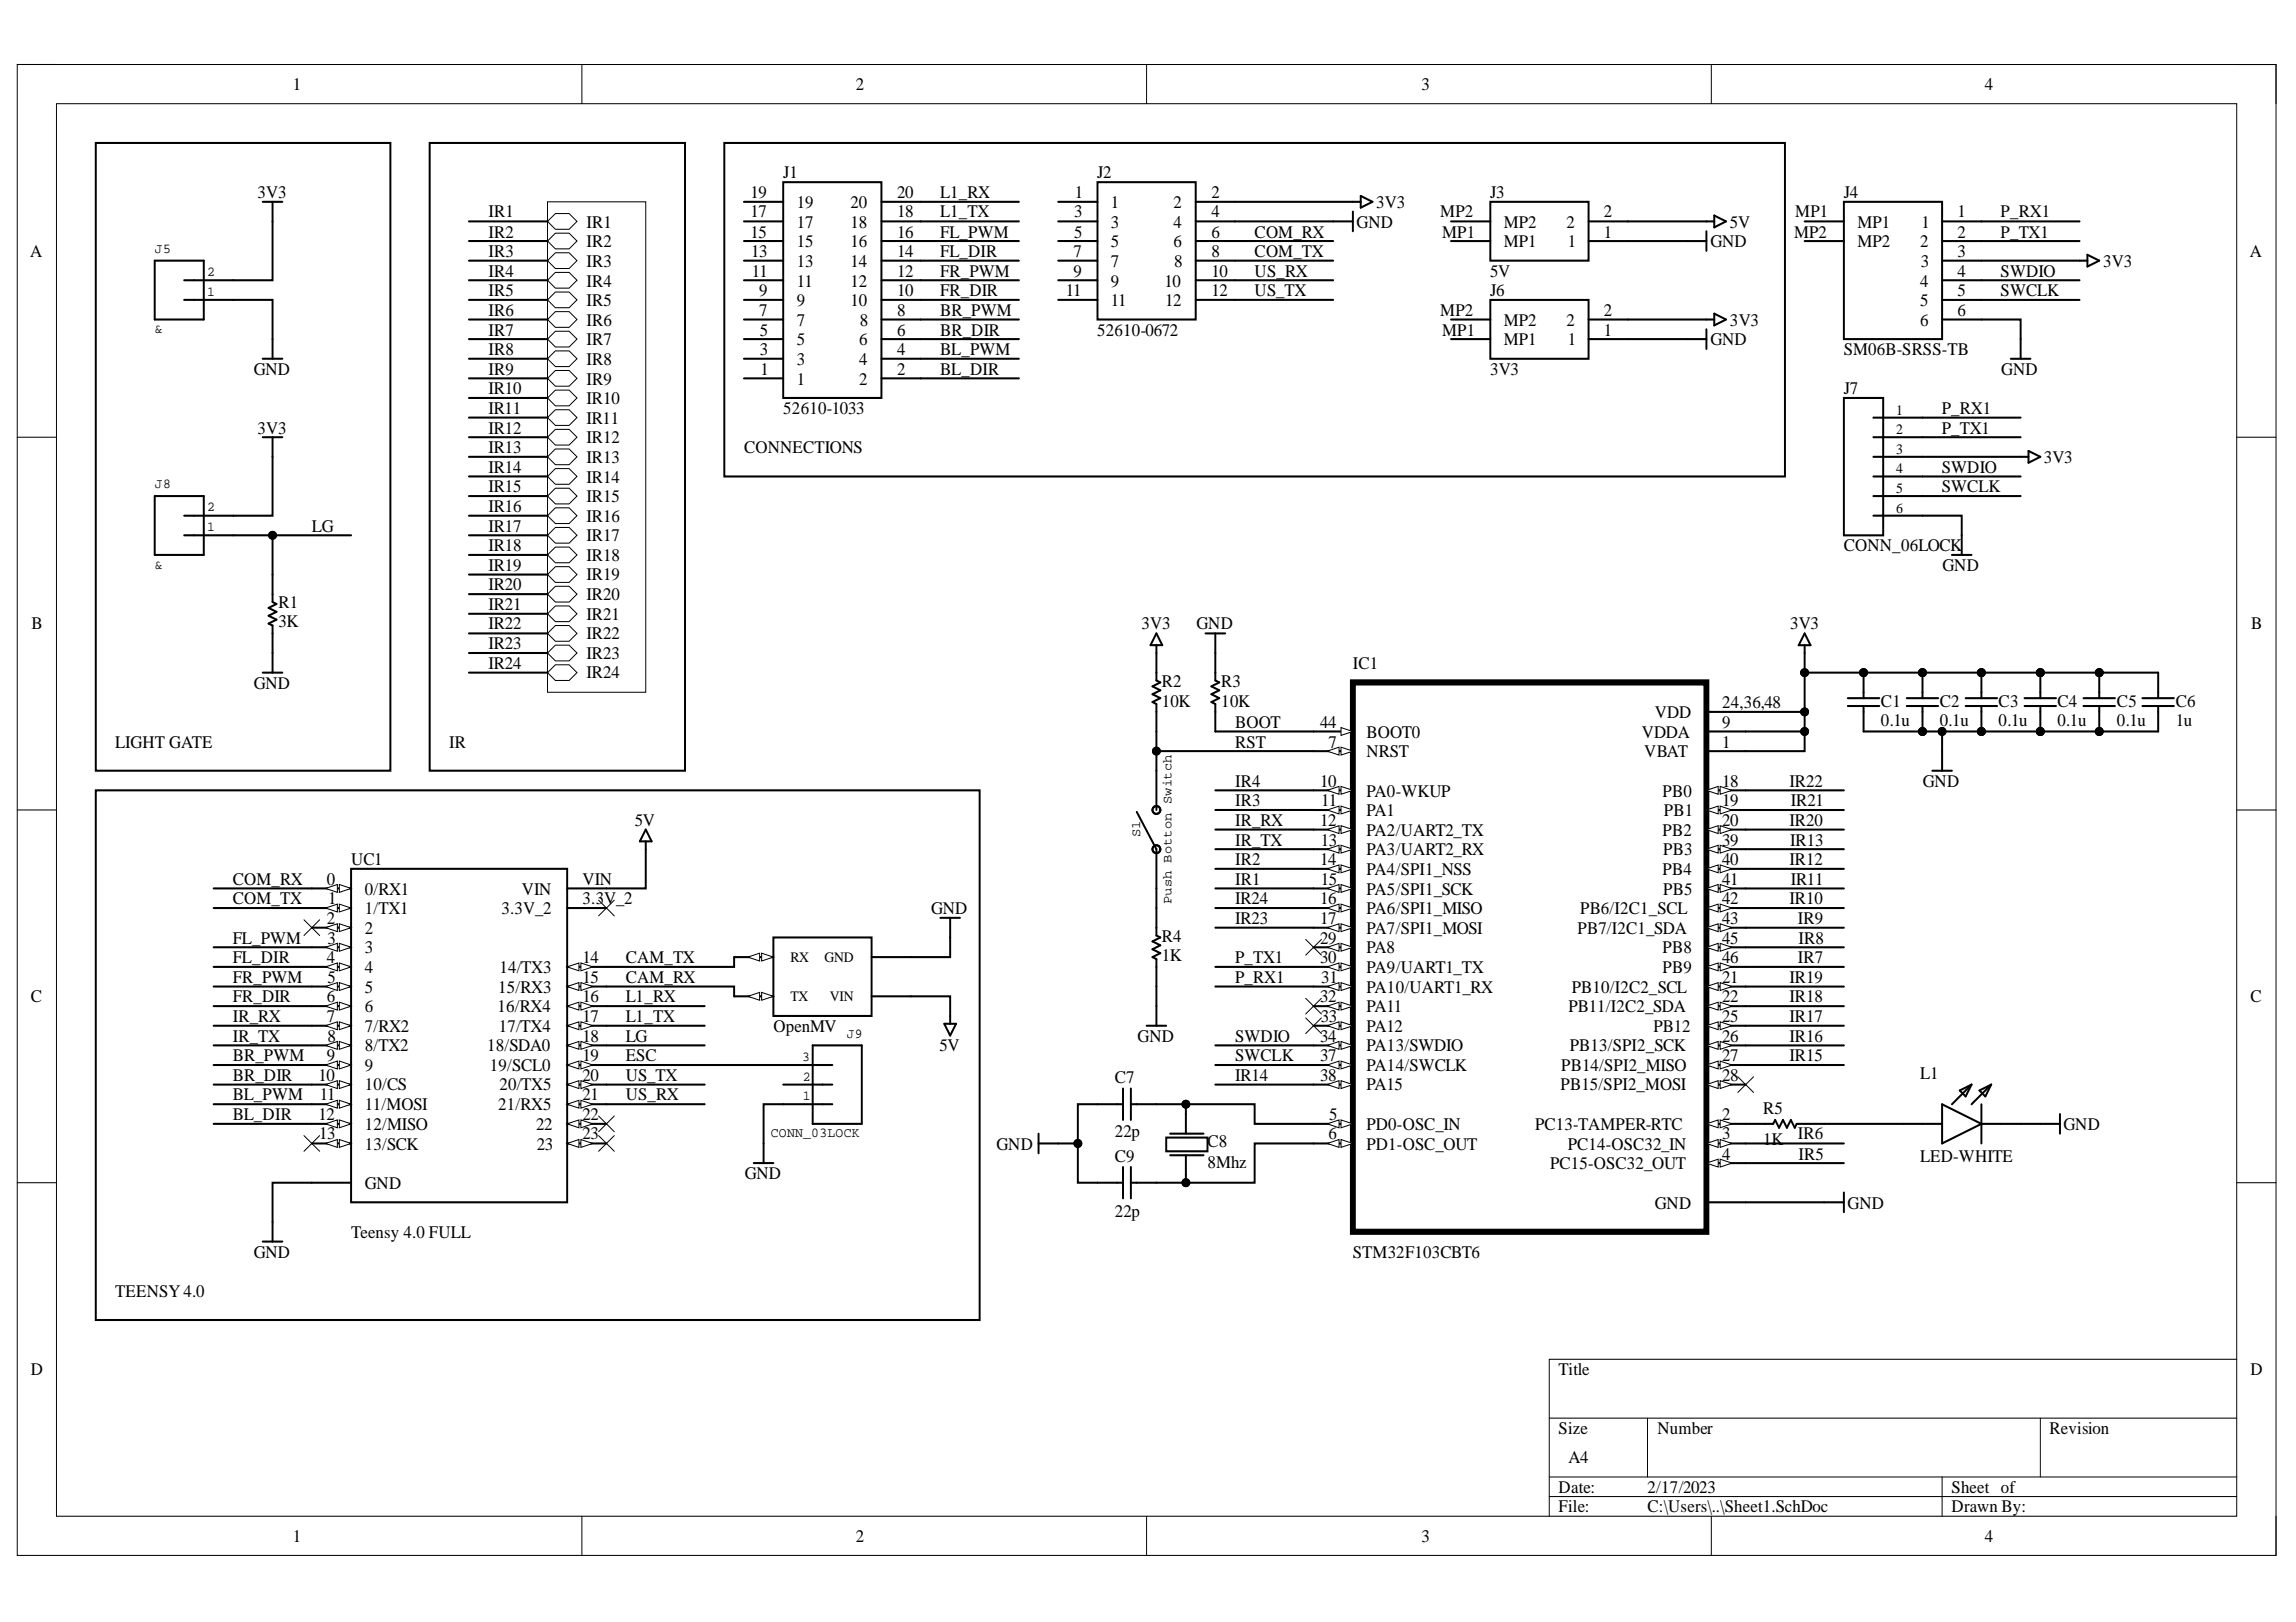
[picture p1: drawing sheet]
<svg xmlns="http://www.w3.org/2000/svg" width="297mm" height="210mm" viewBox="0 0 297 210" stroke-linecap="round" stroke-linejoin="round" font-family="sans-serif">
<defs><g id="words">
<g font-size="2.3">
<text x="37.9" y="11.7">1</text>
<text x="110.7" y="11.7">2</text>
<text x="183.9" y="11.7">3</text>
<text x="256.8" y="11.7">4</text>
<text x="101.3" y="23.1">J1</text>
<text x="141.9" y="23.1">J2</text>
<text x="33.3" y="25.6">3V3</text>
<text x="63.2" y="28.1">IR1</text>
<text x="75.9" y="29.5">IR1</text>
<text x="97.1" y="28.1">17</text>
<text x="97.1" y="25.6">19</text>
<text x="103.1" y="29.5">17</text>
<text x="103.1" y="26.9">19</text>
<text x="110" y="29.5">18</text>
<text x="110" y="26.9">20</text>
<text x="116" y="28.1">18</text>
<text x="116" y="25.6">20</text>
<text x="121.6" y="28.1">L1_TX</text>
<text x="121.6" y="25.6">L1_RX</text>
<text x="139" y="28.1">3</text>
<text x="139.1" y="25.6">1</text>
<text x="143.7" y="26.9">1</text>
<text x="143.7" y="29.5">3</text>
<text x="151.8" y="26.9">2</text>
<text x="151.8" y="29.5">4</text>
<text x="156.7" y="25.6">2</text>
<text x="156.7" y="28.1">4</text>
<text x="175.5" y="29.5">GND</text>
<text x="178" y="26.9">3V3</text>
<text x="186.3" y="28.1">MP2</text>
<text x="192.8" y="25.6">J3</text>
<text x="194.5" y="29.5">MP2</text>
<text x="202.7" y="29.5">2</text>
<text x="207.5" y="28.1">2</text>
<text x="223.8" y="29.5">5V</text>
<text x="232.3" y="28.1">MP1</text>
<text x="238.5" y="25.6">J4</text>
<text x="240.3" y="29.5">MP1</text>
<text x="248.6" y="29.5">1</text>
<text x="253.2" y="28.1">1</text>
<text x="258.8" y="28.1">P_RX1</text>
<text x="3.9" y="33.3">A</text>
<text x="63.2" y="30.8">IR2</text>
<text x="63.2" y="33.3">IR3</text>
<text x="63.2" y="35.8">IR4</text>
<text x="75.9" y="32">IR2</text>
<text x="75.9" y="34.6">IR3</text>
<text x="97.1" y="30.8">15</text>
<text x="97.2" y="33.3">13</text>
<text x="97.3" y="35.8">11</text>
<text x="103.1" y="34.6">13</text>
<text x="103.1" y="32">15</text>
<text x="110" y="34.6">14</text>
<text x="110" y="32">16</text>
<text x="116" y="35.8">12</text>
<text x="116" y="33.3">14</text>
<text x="116" y="30.8">16</text>
<text x="121.6" y="30.8">FL_PWM</text>
<text x="121.6" y="35.8">FR_PWM</text>
<text x="121.6" y="33.3">FL_DIR</text>
<text x="138.9" y="33.3">7</text>
<text x="138.9" y="35.8">9</text>
<text x="139" y="30.8">5</text>
<text x="143.7" y="32">5</text>
<text x="143.7" y="34.6">7</text>
<text x="151.8" y="32">6</text>
<text x="151.9" y="34.6">8</text>
<text x="156.7" y="30.8">6</text>
<text x="156.7" y="33.3">8</text>
<text x="156.7" y="35.8">10</text>
<text x="162.3" y="33.3">COM_TX</text>
<text x="162.3" y="30.8">COM_RX</text>
<text x="162.3" y="35.8">US_RX</text>
<text x="186.6" y="30.8">MP1</text>
<text x="192.8" y="35.8">5V</text>
<text x="194.5" y="32">MP1</text>
<text x="202.8" y="32">1</text>
<text x="207.5" y="30.8">1</text>
<text x="221.3" y="32">GND</text>
<text x="232.1" y="30.8">MP2</text>
<text x="240.3" y="32">MP2</text>
<text x="248.4" y="32">2</text>
<text x="248.5" y="34.6">3</text>
<text x="253.2" y="30.8">2</text>
<text x="253.2" y="33.3">3</text>
<text x="253.2" y="35.8">4</text>
<text x="258.8" y="35.8">SWDIO</text>
<text x="258.8" y="30.8">P_TX1</text>
<text x="272.1" y="34.6">3V3</text>
<text x="291.1" y="33.3">A</text>
<text x="63.2" y="38.4">IR5</text>
<text x="63.2" y="40.9">IR6</text>
<text x="75.9" y="37.1">IR4</text>
<text x="75.9" y="39.6">IR5</text>
<text x="98.2" y="40.9">7</text>
<text x="98.2" y="38.4">9</text>
<text x="103.1" y="39.6">9</text>
<text x="103.1" y="37.1">11</text>
<text x="110" y="39.6">10</text>
<text x="110" y="37.1">12</text>
<text x="116" y="40.9">8</text>
<text x="116" y="38.4">10</text>
<text x="121.6" y="40.9">BR_PWM</text>
<text x="121.6" y="38.4">FR_DIR</text>
<text x="137.9" y="38.4">11</text>
<text x="143.7" y="37.1">9</text>
<text x="143.7" y="39.6">11</text>
<text x="150.6" y="37.1">10</text>
<text x="150.7" y="39.6">12</text>
<text x="156.7" y="38.4">12</text>
<text x="162.3" y="38.4">US_TX</text>
<text x="186.3" y="40.9">MP2</text>
<text x="192.8" y="38.4">J6</text>
<text x="207.5" y="40.9">2</text>
<text x="248.4" y="37.1">4</text>
<text x="248.4" y="39.6">5</text>
<text x="253.2" y="38.4">5</text>
<text x="253.2" y="40.9">6</text>
<text x="258.8" y="38.4">SWCLK</text>
<text x="63.2" y="43.4">IR7</text>
<text x="63.2" y="46">IR8</text>
<text x="75.9" y="42.2">IR6</text>
<text x="75.9" y="44.7">IR7</text>
<text x="75.9" y="47.2">IR8</text>
<text x="98.3" y="46">3</text>
<text x="98.3" y="43.4">5</text>
<text x="103.1" y="47.2">3</text>
<text x="103.1" y="44.7">5</text>
<text x="103.1" y="42.2">7</text>
<text x="111.1" y="47.2">4</text>
<text x="111.1" y="44.7">6</text>
<text x="111.2" y="42.2">8</text>
<text x="116" y="46">4</text>
<text x="116" y="43.4">6</text>
<text x="121.6" y="46">BL_PWM</text>
<text x="121.6" y="43.4">BR_DIR</text>
<text x="141.9" y="43.4">52610-0672</text>
<text x="186.6" y="43.4">MP1</text>
<text x="194.5" y="44.7">MP1</text>
<text x="194.5" y="42.2">MP2</text>
<text x="202.7" y="42.2">2</text>
<text x="202.8" y="44.7">1</text>
<text x="207.5" y="43.4">1</text>
<text x="221.3" y="44.7">GND</text>
<text x="223.8" y="42.2">3V3</text>
<text x="238.5" y="46">SM06B-SRSS-TB</text>
<text x="248.4" y="42.2">6</text>
<text x="32.8" y="48.5">GND</text>
<text x="63.2" y="48.5">IR9</text>
<text x="63.2" y="51">IR10</text>
<text x="63.2" y="53.6">IR11</text>
<text x="75.9" y="49.8">IR9</text>
<text x="75.9" y="52.3">IR10</text>
<text x="98.4" y="48.5">1</text>
<text x="101.3" y="53.6">52610-1033</text>
<text x="103.1" y="49.8">1</text>
<text x="111.1" y="49.8">2</text>
<text x="116" y="48.5">2</text>
<text x="121.6" y="48.5">BL_DIR</text>
<text x="192.8" y="48.5">3V3</text>
<text x="238.5" y="51">J7</text>
<text x="251.2" y="53.6">P_RX1</text>
<text x="258.9" y="48.5">GND</text>
<text x="33.3" y="56.1">3V3</text>
<text x="63.2" y="56.1">IR12</text>
<text x="63.2" y="58.6">IR13</text>
<text x="75.9" y="54.8">IR11</text>
<text x="75.9" y="57.4">IR12</text>
<text x="75.9" y="59.9">IR13</text>
<text x="96.3" y="58.6">CONNECTIONS</text>
<text x="251.2" y="56.1">P_TX1</text>
<text x="264.4" y="59.9">3V3</text>
<text x="63.2" y="61.2">IR14</text>
<text x="63.2" y="63.7">IR15</text>
<text x="75.9" y="62.4">IR14</text>
<text x="75.9" y="65">IR15</text>
<text x="251.2" y="61.2">SWDIO</text>
<text x="251.2" y="63.7">SWCLK</text>
<text x="40.3" y="68.8">LG</text>
<text x="63.2" y="66.2">IR16</text>
<text x="63.2" y="68.8">IR17</text>
<text x="63.2" y="71.3">IR18</text>
<text x="75.9" y="67.5">IR16</text>
<text x="75.9" y="70">IR17</text>
<text x="238.5" y="71.3">CONN_06LOCK</text>
<text x="63.2" y="73.9">IR19</text>
<text x="63.2" y="76.4">IR20</text>
<text x="75.9" y="72.6">IR18</text>
<text x="75.9" y="75.1">IR19</text>
<text x="75.9" y="77.7">IR20</text>
<text x="251.3" y="73.9">GND</text>
<text x="4.1" y="81.5">B</text>
<text x="36" y="78.7">R1</text>
<text x="36" y="81.2">3K</text>
<text x="63.2" y="78.9">IR21</text>
<text x="63.2" y="81.5">IR22</text>
<text x="63.2" y="84">IR23</text>
<text x="75.9" y="80.2">IR21</text>
<text x="75.9" y="82.7">IR22</text>
<text x="147.7" y="81.5">3V3</text>
<text x="154.8" y="81.5">GND</text>
<text x="231.6" y="81.5">3V3</text>
<text x="291.2" y="81.5">B</text>
<text x="32.8" y="89.1">GND</text>
<text x="63.2" y="86.5">IR24</text>
<text x="75.9" y="85.3">IR23</text>
<text x="75.9" y="87.8">IR24</text>
<text x="150.3" y="88.9">R2</text>
<text x="158" y="88.9">R3</text>
<text x="175" y="86.5">IC1</text>
<text x="150.3" y="91.4">10K</text>
<text x="158" y="91.4">10K</text>
<text x="159.8" y="94.2">BOOT</text>
<text x="170.8" y="94.2">44</text>
<text x="176.8" y="95.5">BOOT0</text>
<text x="212.4" y="95.5">VDDA</text>
<text x="214.1" y="93">VDD</text>
<text x="222.8" y="94.2">9</text>
<text x="222.8" y="91.7">24,36,48</text>
<text x="243.3" y="91.4">C1</text>
<text x="243.3" y="94">0.1u</text>
<text x="251" y="91.4">C2</text>
<text x="251" y="94">0.1u</text>
<text x="258.6" y="91.4">C3</text>
<text x="258.6" y="94">0.1u</text>
<text x="266.2" y="91.4">C4</text>
<text x="266.2" y="94">0.1u</text>
<text x="273.9" y="91.4">C5</text>
<text x="273.9" y="94">0.1u</text>
<text x="281.5" y="91.4">C6</text>
<text x="281.5" y="94">1u</text>
<text x="14.9" y="96.8">LIGHT GATE</text>
<text x="58.1" y="96.8">IR</text>
<text x="159.8" y="96.8">RST</text>
<text x="159.8" y="101.8">IR4</text>
<text x="170.8" y="101.8">10</text>
<text x="171.9" y="96.8">7</text>
<text x="176.8" y="98">NRST</text>
<text x="212.7" y="98">VBAT</text>
<text x="222.8" y="96.8">1</text>
<text x="222.8" y="101.8">18</text>
<text x="231.5" y="101.8">IR22</text>
<text x="248.8" y="101.8">GND</text>
<text x="82.1" y="106.9">5V</text>
<text x="159.8" y="106.9">IR_RX</text>
<text x="159.8" y="104.4">IR3</text>
<text x="170.8" y="106.9">12</text>
<text x="170.9" y="104.4">11</text>
<text x="176.8" y="103.1">PA0-WKUP</text>
<text x="176.8" y="105.6">PA1</text>
<text x="215.1" y="103.1">PB0</text>
<text x="215.3" y="105.6">PB1</text>
<text x="222.8" y="104.4">19</text>
<text x="222.8" y="106.9">20</text>
<text x="231.5" y="106.9">IR20</text>
<text x="231.7" y="104.4">IR21</text>
<text x="45.4" y="112">UC1</text>
<text x="159.8" y="109.4">IR_TX</text>
<text x="159.8" y="112">IR2</text>
<text x="170.8" y="112">14</text>
<text x="170.9" y="109.4">13</text>
<text x="176.8" y="108.2">PA2/UART2_TX</text>
<text x="176.8" y="110.7">PA3/UART2_RX</text>
<text x="176.8" y="113.2">PA4/SPI1_NSS</text>
<text x="215.1" y="108.2">PB2</text>
<text x="215.1" y="113.2">PB4</text>
<text x="215.2" y="110.7">PB3</text>
<text x="222.8" y="109.4">39</text>
<text x="222.8" y="112">40</text>
<text x="231.5" y="112">IR12</text>
<text x="231.6" y="109.4">IR13</text>
<text x="30.1" y="117">COM_TX</text>
<text x="30.1" y="114.5">COM_RX</text>
<text x="42.3" y="114.5">0</text>
<text x="42.3" y="119.6">2</text>
<text x="42.5" y="117">1</text>
<text x="47.2" y="115.8">0/RX1</text>
<text x="47.2" y="118.3">1/TX1</text>
<text x="64.9" y="118.3">3.3V_2</text>
<text x="67.5" y="115.8">VIN</text>
<text x="75.4" y="114.5">VIN</text>
<text x="75.4" y="117">3.3V_2</text>
<text x="120.4" y="118.3">GND</text>
<text x="159.8" y="119.6">IR23</text>
<text x="159.8" y="117">IR24</text>
<text x="159.8" y="114.5">IR1</text>
<text x="170.8" y="117">16</text>
<text x="170.8" y="119.6">17</text>
<text x="170.9" y="114.5">15</text>
<text x="176.8" y="115.8">PA5/SPI1_SCK</text>
<text x="176.8" y="118.3">PA6/SPI1_MISO</text>
<text x="204.4" y="118.3">PB6/I2C1_SCL</text>
<text x="215.2" y="115.8">PB5</text>
<text x="222.8" y="114.5">41</text>
<text x="222.8" y="117">42</text>
<text x="222.8" y="119.6">43</text>
<text x="231.5" y="117">IR10</text>
<text x="231.7" y="114.5">IR11</text>
<text x="232.6" y="119.6">IR9</text>
<text x="30.1" y="122.1">FL_PWM</text>
<text x="30.1" y="124.6">FL_DIR</text>
<text x="42.3" y="124.6">4</text>
<text x="42.4" y="122.1">3</text>
<text x="47.2" y="120.8">2</text>
<text x="47.2" y="123.4">3</text>
<text x="47.2" y="125.9">4</text>
<text x="64.6" y="125.9">14/TX3</text>
<text x="75.4" y="124.6">14</text>
<text x="80.9" y="124.6">CAM_TX</text>
<text x="150.3" y="121.9">R4</text>
<text x="150.3" y="124.4">1K</text>
<text x="159.8" y="124.6">P_TX1</text>
<text x="170.8" y="122.1">29</text>
<text x="170.8" y="124.6">30</text>
<text x="176.8" y="120.8">PA7/SPI1_MOSI</text>
<text x="176.8" y="123.4">PA8</text>
<text x="176.8" y="125.9">PA9/UART1_TX</text>
<text x="204.1" y="120.8">PB7/I2C1_SDA</text>
<text x="215.1" y="123.4">PB8</text>
<text x="215.1" y="125.9">PB9</text>
<text x="222.8" y="122.1">45</text>
<text x="222.8" y="124.6">46</text>
<text x="232.6" y="124.6">IR7</text>
<text x="232.7" y="122.1">IR8</text>
<text x="4" y="129.7">C</text>
<text x="30.1" y="127.2">FR_PWM</text>
<text x="30.1" y="129.7">FR_DIR</text>
<text x="42.3" y="129.7">6</text>
<text x="42.4" y="127.2">5</text>
<text x="47.2" y="128.4">5</text>
<text x="47.2" y="131">6</text>
<text x="64.4" y="131">16/RX4</text>
<text x="64.5" y="128.4">15/RX3</text>
<text x="75.4" y="129.7">16</text>
<text x="75.4" y="127.2">15</text>
<text x="80.9" y="127.2">CAM_RX</text>
<text x="80.9" y="129.7">L1_RX</text>
<text x="159.8" y="127.2">P_RX1</text>
<text x="170.8" y="129.7">32</text>
<text x="170.9" y="127.2">31</text>
<text x="176.8" y="128.4">PA10/UART1_RX</text>
<text x="176.8" y="131">PA11</text>
<text x="202.9" y="131">PB11/I2C2_SDA</text>
<text x="203.3" y="128.4">PB10/I2C2_SCL</text>
<text x="222.8" y="127.2">21</text>
<text x="222.8" y="129.7">22</text>
<text x="231.5" y="129.7">IR18</text>
<text x="231.5" y="127.2">IR19</text>
<text x="291.1" y="129.7">C</text>
<text x="30.1" y="137.3">BR_PWM</text>
<text x="30.1" y="132.2">IR_RX</text>
<text x="30.1" y="134.8">IR_TX</text>
<text x="42.3" y="132.2">7</text>
<text x="42.3" y="137.3">9</text>
<text x="42.4" y="134.8">8</text>
<text x="47.2" y="133.5">7/RX2</text>
<text x="47.2" y="136">8/TX2</text>
<text x="63" y="136">18/SDA0</text>
<text x="64.5" y="133.5">17/TX4</text>
<text x="75.4" y="137.3">19</text>
<text x="75.4" y="134.8">18</text>
<text x="75.4" y="132.2">17</text>
<text x="80.9" y="134.8">LG</text>
<text x="80.9" y="132.2">L1_TX</text>
<text x="80.9" y="137.3">ESC</text>
<text x="100.1" y="133.5">OpenMV</text>
<text x="121.5" y="136">5V</text>
<text x="147.2" y="134.8">GND</text>
<text x="159.8" y="134.8">SWDIO</text>
<text x="159.8" y="137.3">SWCLK</text>
<text x="170.8" y="134.8">34</text>
<text x="170.8" y="137.3">37</text>
<text x="170.9" y="132.2">33</text>
<text x="176.8" y="133.5">PA12</text>
<text x="176.8" y="136">PA13/SWDIO</text>
<text x="203.1" y="136">PB13/SPI2_SCK</text>
<text x="213.9" y="133.5">PB12</text>
<text x="222.8" y="132.2">25</text>
<text x="222.8" y="134.8">26</text>
<text x="222.8" y="137.3">27</text>
<text x="231.5" y="137.3">IR15</text>
<text x="231.5" y="134.8">IR16</text>
<text x="231.5" y="132.2">IR17</text>
<text x="30.1" y="142.4">BL_PWM</text>
<text x="30.1" y="139.9">BR_DIR</text>
<text x="41.2" y="139.9">10</text>
<text x="41.4" y="142.4">11</text>
<text x="47.2" y="138.6">9</text>
<text x="47.2" y="141.1">10/CS</text>
<text x="47.2" y="143.7">11/MOSI</text>
<text x="63.4" y="138.6">19/SCL0</text>
<text x="64.5" y="143.7">21/RX5</text>
<text x="64.6" y="141.1">20/TX5</text>
<text x="75.4" y="142.4">21</text>
<text x="75.4" y="139.9">20</text>
<text x="80.9" y="139.9">US_TX</text>
<text x="80.9" y="142.4">US_RX</text>
<text x="144.2" y="140.1">C7</text>
<text x="159.8" y="139.9">IR14</text>
<text x="170.8" y="139.9">38</text>
<text x="176.8" y="138.6">PA14/SWCLK</text>
<text x="176.8" y="141.1">PA15</text>
<text x="201.9" y="141.1">PB15/SPI2_MOSI</text>
<text x="202" y="138.6">PB14/SPI2_MISO</text>
<text x="222.8" y="139.9">28</text>
<text x="248.4" y="139.6">L1</text>
<text x="30.1" y="144.9">BL_DIR</text>
<text x="41.2" y="144.9">12</text>
<text x="41.3" y="147.5">13</text>
<text x="47.2" y="146.2">12/MISO</text>
<text x="47.2" y="148.8">13/SCK</text>
<text x="69.4" y="146.2">22</text>
<text x="69.4" y="148.8">23</text>
<text x="75.4" y="147.5">23</text>
<text x="75.4" y="144.9">22</text>
<text x="128.9" y="148.8">GND</text>
<text x="144.2" y="147.2">22p</text>
<text x="156.2" y="148.5">C8</text>
<text x="171.9" y="147.5">6</text>
<text x="172" y="144.9">5</text>
<text x="176.8" y="146.2">PD0-OSC_IN</text>
<text x="176.8" y="148.8">PD1-OSC_OUT</text>
<text x="198.6" y="146.2">PC13-TAMPER-RTC</text>
<text x="202.8" y="148.8">PC14-OSC32_IN</text>
<text x="222.8" y="144.9">2</text>
<text x="222.8" y="147.5">3</text>
<text x="228.1" y="144.2">R5</text>
<text x="228.1" y="148.2">1K</text>
<text x="232.6" y="147.5">IR6</text>
<text x="266.9" y="146.2">GND</text>
<text x="47.2" y="153.9">GND</text>
<text x="96.3" y="152.6">GND</text>
<text x="144.2" y="150.3">C9</text>
<text x="156.2" y="151.1">8Mhz</text>
<text x="200.5" y="151.3">PC15-OSC32_OUT</text>
<text x="222.8" y="150.1">4</text>
<text x="232.7" y="150.1">IR5</text>
<text x="248.4" y="150.3">LED-WHITE</text>
<text x="45.4" y="160.2">Teensy 4.0 FULL</text>
<text x="144.2" y="157.4">22p</text>
<text x="214.1" y="156.4">GND</text>
<text x="239" y="156.4">GND</text>
<text x="14.9" y="167.8">TEENSY4.0</text>
<text x="32.8" y="162.8">GND</text>
<text x="175" y="162.8">STM32F103CBT6</text>
<text x="4" y="178">D</text>
<text x="201.6" y="178">Title</text>
<text x="291.1" y="178">D</text>
<text x="201.6" y="185.6">Size</text>
<text x="214.4" y="185.6">Number</text>
<text x="265.2" y="185.6">Revision</text>
<text x="202.9" y="189.4">A4</text>
<text x="201.6" y="193.2">Date:</text>
<text x="201.6" y="195.7">File:</text>
<text x="213.1" y="193.2">2/17/2023</text>
<text x="213.1" y="195.7">C:\Users\..\Sheet1.SchDoc</text>
<text x="252.5" y="193.2">Sheet of</text>
<text x="252.5" y="195.7">Drawn By:</text>
<text x="37.9" y="199.5">1</text>
<text x="110.7" y="199.5">2</text>
<text x="183.9" y="199.5">3</text>
<text x="256.8" y="199.5">4</text>
</g>
<g font-size="1.9">
<text x="245.3" y="53.7">1</text>
<text x="245.3" y="56.2">2</text>
<text x="245.3" y="58.7">3</text>
<text x="245.3" y="61.3">4</text>
<text x="245.3" y="63.8">5</text>
<text x="245.3" y="66.3">6</text>
<text x="102.3" y="124.5">RX</text>
<text x="106.7" y="124.5">GND</text>
<text x="102.3" y="129.5">TX</text>
<text x="107.3" y="129.5">VIN</text>
</g>
<g font-size="1.8">
<text x="20" y="32.7">J5</text>
<text x="26.8" y="35.7">2</text>
<text x="26.8" y="38.3">1</text>
<text x="20" y="43.1">&amp;</text>
<text x="20" y="63.1">J8</text>
<text x="26.8" y="68.7">1</text>
<text x="26.8" y="66.2">2</text>
<text x="20" y="73.6">&amp;</text>
<text x="103.8" y="137.3">3</text>
<text x="109.5" y="134.3">J9</text>
<text x="103.9" y="142.4">1</text>
<text x="103.9" y="139.9">2</text>
<text x="99.7" y="147.2">CONN_03LOCK</text>
</g>
<g font-size="1.7">
<text x="147.5" y="108.3" transform="rotate(-90 147.5 108.3)">S1</text>
<text x="151.6" y="117" transform="rotate(-90 151.6 117)">Push Botton Switch</text>
</g>
</g></defs>
<path d="M2.2 8.3h292.3v193h-292.3z" fill="none" stroke="#000" stroke-width=".13"/>
<path d="M7.3 13.4h282.1v182.8h-282.1z" fill-rule="evenodd" fill="#fff"/>
<g fill="none" stroke="#000" stroke-width=".13">
<path d="M2.2 8.3h5.1M7.3 13.4h282.1v182.8h-282.1zM75.3 8.3v5.1M148.3 8.3v5.1M221.4 8.3v5.1M289.4 8.3h5.1v5.1M2.2 56.6h5.1M289.4 56.6h5.1M2.2 104.8h5.1M289.4 104.8h5.1M2.2 153.1h5.1M289.4 153.1h5.1"/>
<path d="M289.4 175.9h-89v20.3M75.3 196.2v5.1M148.3 196.2v5.1M200.4 183.5h89M200.4 191.1h89M200.4 193.7h89M213.1 183.5v7.6M221.4 196.2v5.1M251.3 191.1v5.1M264 183.5v7.6M294.5 196.2v5.1"/>
</g>
<path d="M70.8 26.1h12.7v63.5h-12.7z" fill-rule="evenodd" fill="#fff"/>
<path d="M70.8 26.1h12.7v63.5h-12.7z" fill="none" stroke="#000" stroke-width=".13"/>
<path d="M70.8 28.7l1-1.1h1.8l1 1.1-1 1h-1.8z" fill-rule="evenodd" fill="#fff"/>
<path d="M70.8 28.7l1-1.1h1.8l1 1.1-1 1h-1.8z" fill="none" stroke="#000" stroke-width=".13"/>
<path d="M70.8 31.2l1-1h1.8l1 1-1 1h-1.8z" fill-rule="evenodd" fill="#fff"/>
<path d="M70.8 31.2l1-1h1.8l1 1-1 1h-1.8z" fill="none" stroke="#000" stroke-width=".13"/>
<path d="M71.8 32.7h1.8l1 1-1 1h-1.8l-1-1z" fill-rule="evenodd" fill="#fff"/>
<path d="M71.8 32.7h1.8l1 1-1 1h-1.8l-1-1z" fill="none" stroke="#000" stroke-width=".13"/>
<path d="M70.8 36.3l1-1h1.8l1 1-1 1h-1.8z" fill-rule="evenodd" fill="#fff"/>
<path d="M70.8 36.3l1-1h1.8l1 1-1 1h-1.8z" fill="none" stroke="#000" stroke-width=".13"/>
<path d="M70.8 38.8l1-1h1.8l1 1-1 1h-1.8z" fill-rule="evenodd" fill="#fff"/>
<path d="M70.8 38.8l1-1h1.8l1 1-1 1h-1.8z" fill="none" stroke="#000" stroke-width=".13"/>
<path d="M71.8 40.3h1.8l1 1-1 1.1h-1.8l-1-1.1z" fill-rule="evenodd" fill="#fff"/>
<path d="M71.8 40.3h1.8l1 1-1 1.1h-1.8l-1-1.1z" fill="none" stroke="#000" stroke-width=".13"/>
<path d="M70.8 43.9l1-1h1.8l1 1-1 1h-1.8z" fill-rule="evenodd" fill="#fff"/>
<path d="M70.8 43.9l1-1h1.8l1 1-1 1h-1.8z" fill="none" stroke="#000" stroke-width=".13"/>
<path d="M70.8 46.4l1-1h1.8l1 1-1 1h-1.8z" fill-rule="evenodd" fill="#fff"/>
<path d="M70.8 46.4l1-1h1.8l1 1-1 1h-1.8z" fill="none" stroke="#000" stroke-width=".13"/>
<path d="M71.8 47.9h1.8l1 1.1-1 1h-1.8l-1-1z" fill-rule="evenodd" fill="#fff"/>
<path d="M71.8 47.9h1.8l1 1.1-1 1h-1.8l-1-1z" fill="none" stroke="#000" stroke-width=".13"/>
<path d="M70.8 51.5l1-1h1.8l1 1-1 1h-1.8z" fill-rule="evenodd" fill="#fff"/>
<path d="M70.8 51.5l1-1h1.8l1 1-1 1h-1.8z" fill="none" stroke="#000" stroke-width=".13"/>
<path d="M70.8 54l1-1h1.8l1 1-1 1.1h-1.8z" fill-rule="evenodd" fill="#fff"/>
<path d="M70.8 54l1-1h1.8l1 1-1 1.1h-1.8z" fill="none" stroke="#000" stroke-width=".13"/>
<path d="M70.8 56.6l1-1h1.8l1 1-1 1h-1.8z" fill-rule="evenodd" fill="#fff"/>
<path d="M70.8 56.6l1-1h1.8l1 1-1 1h-1.8z" fill="none" stroke="#000" stroke-width=".13"/>
<path d="M70.8 59.1l1-1h1.8l1 1-1 1h-1.8z" fill-rule="evenodd" fill="#fff"/>
<path d="M70.8 59.1l1-1h1.8l1 1-1 1h-1.8z" fill="none" stroke="#000" stroke-width=".13"/>
<path d="M70.8 61.7l1-1.1h1.8l1 1.1-1 1h-1.8z" fill-rule="evenodd" fill="#fff"/>
<path d="M70.8 61.7l1-1.1h1.8l1 1.1-1 1h-1.8z" fill="none" stroke="#000" stroke-width=".13"/>
<path d="M70.8 64.2l1-1h1.8l1 1-1 1h-1.8z" fill-rule="evenodd" fill="#fff"/>
<path d="M70.8 64.2l1-1h1.8l1 1-1 1h-1.8z" fill="none" stroke="#000" stroke-width=".13"/>
<path d="M71.8 65.7h1.8l1 1-1 1.1h-1.8l-1-1.1z" fill-rule="evenodd" fill="#fff"/>
<path d="M71.8 65.7h1.8l1 1-1 1.1h-1.8l-1-1.1z" fill="none" stroke="#000" stroke-width=".13"/>
<path d="M70.8 69.3l1-1h1.8l1 1-1 1h-1.8z" fill-rule="evenodd" fill="#fff"/>
<path d="M70.8 69.3l1-1h1.8l1 1-1 1h-1.8z" fill="none" stroke="#000" stroke-width=".13"/>
<path d="M70.8 71.8l1-1h1.8l1 1-1 1h-1.8z" fill-rule="evenodd" fill="#fff"/>
<path d="M70.8 71.8l1-1h1.8l1 1-1 1h-1.8z" fill="none" stroke="#000" stroke-width=".13"/>
<path d="M71.8 73.3h1.8l1 1.1-1 1h-1.8l-1-1z" fill-rule="evenodd" fill="#fff"/>
<path d="M71.8 73.3h1.8l1 1.1-1 1h-1.8l-1-1z" fill="none" stroke="#000" stroke-width=".13"/>
<path d="M70.8 76.9l1-1h1.8l1 1-1 1h-1.8z" fill-rule="evenodd" fill="#fff"/>
<path d="M70.8 76.9l1-1h1.8l1 1-1 1h-1.8z" fill="none" stroke="#000" stroke-width=".13"/>
<path d="M70.8 79.4l1-1h1.8l1 1-1 1h-1.8z" fill-rule="evenodd" fill="#fff"/>
<path d="M70.8 79.4l1-1h1.8l1 1-1 1h-1.8z" fill="none" stroke="#000" stroke-width=".13"/>
<path d="M71.8 81h1.8l1 1-1 1h-1.8l-1-1z" fill-rule="evenodd" fill="#fff"/>
<path d="M71.8 81h1.8l1 1-1 1h-1.8l-1-1z" fill="none" stroke="#000" stroke-width=".13"/>
<path d="M70.8 84.5l1-1h1.8l1 1-1 1h-1.8z" fill-rule="evenodd" fill="#fff"/>
<path d="M70.8 84.5l1-1h1.8l1 1-1 1h-1.8z" fill="none" stroke="#000" stroke-width=".13"/>
<path d="M70.8 87l1-1h1.8l1 1-1 1.1h-1.8z" fill-rule="evenodd" fill="#fff"/>
<path d="M70.8 87l1-1h1.8l1 1-1 1.1h-1.8z" fill="none" stroke="#000" stroke-width=".13"/>
<path d="M172.5 28.7h2.5M175 27.4v2.5M175 26.1h1M176 25.4l1.6 .7-1.6 .8z" fill="none" stroke="#000" stroke-width=".26"/>
<path d="M101.3 23.6h12.7v27.9h-12.7z" fill-rule="evenodd" fill="#fff"/>
<g fill="none" stroke="#000" stroke-width=".26">
<path d="M20 33.7h6.4v7.6h-6.4zM23.8 38.8h6.4M23.8 36.3h6.4M34 26.1h2.5M35.3 26.1v2.6M96.2 38.8h5.1M96.2 36.3h5.1M96.2 33.7h5.1M96.2 31.2h5.1M96.2 28.7h5.1M96.2 26.1h5.1M101.3 23.6h12.7v27.9h-12.7z"/>
<path d="M114 38.8h5.1M114 36.3h5.1M114 33.7h5.1M114 31.2h5.1M114 28.7h5.1M114 26.1h5.1M34 46.4h2.5M34 56.6h2.5M35.3 43.9v2.5M35.3 56.6v2.5M96.2 49h5.1M96.2 46.4h5.1"/>
<path d="M96.2 43.9h5.1M96.2 41.3h5.1M114 49h5.1M114 46.4h5.1M114 43.9h5.1M114 41.3h5.1M20 64.2h6.4v7.6h-6.4zM23.8 66.7h6.4M23.8 69.3h6.4M35.3 74.4v3.5l.5 .3-1.1 .5 1.1 .5-1.1 .5 1.1 .5-1.1 .5 .6 .3v6M34 87h2.5M121.7 118.8h2.5"/>
<path d="M122.9 118.8v2.5M122.2 132.5h1.5l-.8 1.5zM122.9 131.5v1"/>
</g>
<path d="M142 23.6h12.7v17.7h-12.7z" fill-rule="evenodd" fill="#fff"/>
<g fill="none" stroke="#000" stroke-width=".26">
<path d="M136.9 26.1h5.1M136.9 28.7h5.1M136.9 31.2h5.1M136.9 33.7h5.1M136.9 36.3h5.1M136.9 38.8h5.1M142 23.6h12.7v17.7h-12.7zM154.7 26.1h5.1M154.7 28.7h5.1M154.7 31.2h5.1M154.7 33.7h5.1M154.7 36.3h5.1"/>
<path d="M154.7 38.8h5.1"/>
</g>
<path d="M45.4 112.4h28v43.2h-28z" fill-rule="evenodd" fill="#fff"/>
<path d="M40.3 115h5.1M45.4 112.4h28v43.2h-28zM40.3 153.1h5.1" fill="none" stroke="#000" stroke-width=".26"/>
<path d="M43.9 114.5l1.5 .5-1.5 .5z" fill="#fff"/>
<path d="M43.9 114.5l1.5 .5-1.5 .5z" fill="none" stroke="#000" stroke-width=".13"/>
<path d="M42.1 115l1.5-.5v1z" fill="#fff"/>
<path d="M42.1 115l1.5-.5v1z" fill="none" stroke="#000" stroke-width=".13"/>
<path d="M40.3 117.5h5.1" fill="none" stroke="#000" stroke-width=".26"/>
<path d="M43.9 117l1.5 .5-1.5 .5z" fill="#fff"/>
<path d="M43.9 117l1.5 .5-1.5 .5z" fill="none" stroke="#000" stroke-width=".13"/>
<path d="M42.1 117.5l1.5-.5v1z" fill="#fff"/>
<path d="M42.1 117.5l1.5-.5v1z" fill="none" stroke="#000" stroke-width=".13"/>
<path d="M40.3 120.1h5.1" fill="none" stroke="#000" stroke-width=".26"/>
<path d="M43.9 119.5l1.5 .6-1.5 .5z" fill="#fff"/>
<path d="M43.9 119.5l1.5 .6-1.5 .5z" fill="none" stroke="#000" stroke-width=".13"/>
<path d="M42.1 120.1l1.5-.6v1.1z" fill="#fff"/>
<path d="M42.1 120.1l1.5-.6v1.1z" fill="none" stroke="#000" stroke-width=".13"/>
<path d="M40.3 122.6h5.1" fill="none" stroke="#000" stroke-width=".26"/>
<path d="M43.9 122.1l1.5 .5-1.5 .5z" fill="#fff"/>
<path d="M43.9 122.1l1.5 .5-1.5 .5z" fill="none" stroke="#000" stroke-width=".13"/>
<path d="M42.1 122.6l1.5-.5v1z" fill="#fff"/>
<path d="M42.1 122.6l1.5-.5v1z" fill="none" stroke="#000" stroke-width=".13"/>
<path d="M40.3 125.1h5.1" fill="none" stroke="#000" stroke-width=".26"/>
<path d="M43.9 124.6l1.5 .5-1.5 .5z" fill="#fff"/>
<path d="M43.9 124.6l1.5 .5-1.5 .5z" fill="none" stroke="#000" stroke-width=".13"/>
<path d="M42.1 125.1l1.5-.5v1z" fill="#fff"/>
<path d="M42.1 125.1l1.5-.5v1z" fill="none" stroke="#000" stroke-width=".13"/>
<path d="M40.3 127.7h5.1" fill="none" stroke="#000" stroke-width=".26"/>
<path d="M43.9 127.2l1.5 .5-1.5 .5z" fill="#fff"/>
<path d="M43.9 127.2l1.5 .5-1.5 .5z" fill="none" stroke="#000" stroke-width=".13"/>
<path d="M42.1 127.7l1.5-.5v1z" fill="#fff"/>
<path d="M42.1 127.7l1.5-.5v1z" fill="none" stroke="#000" stroke-width=".13"/>
<path d="M40.3 130.2h5.1" fill="none" stroke="#000" stroke-width=".26"/>
<path d="M43.9 129.7l1.5 .5-1.5 .5z" fill="#fff"/>
<path d="M43.9 129.7l1.5 .5-1.5 .5z" fill="none" stroke="#000" stroke-width=".13"/>
<path d="M42.1 130.2l1.5-.5v1z" fill="#fff"/>
<path d="M42.1 130.2l1.5-.5v1z" fill="none" stroke="#000" stroke-width=".13"/>
<path d="M40.3 132.7h5.1" fill="none" stroke="#000" stroke-width=".26"/>
<path d="M43.9 132.2l1.5 .5-1.5 .5z" fill="#fff"/>
<path d="M43.9 132.2l1.5 .5-1.5 .5z" fill="none" stroke="#000" stroke-width=".13"/>
<path d="M42.1 132.7l1.5-.5v1z" fill="#fff"/>
<path d="M42.1 132.7l1.5-.5v1z" fill="none" stroke="#000" stroke-width=".13"/>
<path d="M40.3 135.3h5.1" fill="none" stroke="#000" stroke-width=".26"/>
<path d="M43.9 134.8l1.5 .5-1.5 .5z" fill="#fff"/>
<path d="M43.9 134.8l1.5 .5-1.5 .5z" fill="none" stroke="#000" stroke-width=".13"/>
<path d="M42.1 135.3l1.5-.5v1z" fill="#fff"/>
<path d="M42.1 135.3l1.5-.5v1z" fill="none" stroke="#000" stroke-width=".13"/>
<path d="M40.3 137.8h5.1" fill="none" stroke="#000" stroke-width=".26"/>
<path d="M43.9 137.3l1.5 .5-1.5 .5z" fill="#fff"/>
<path d="M43.9 137.3l1.5 .5-1.5 .5z" fill="none" stroke="#000" stroke-width=".13"/>
<path d="M42.1 137.8l1.5-.5v1z" fill="#fff"/>
<path d="M42.1 137.8l1.5-.5v1z" fill="none" stroke="#000" stroke-width=".13"/>
<path d="M40.3 140.4h5.1" fill="none" stroke="#000" stroke-width=".26"/>
<path d="M43.9 139.9l1.5 .5-1.5 .5z" fill="#fff"/>
<path d="M43.9 139.9l1.5 .5-1.5 .5z" fill="none" stroke="#000" stroke-width=".13"/>
<path d="M42.1 140.4l1.5-.5v1z" fill="#fff"/>
<path d="M42.1 140.4l1.5-.5v1z" fill="none" stroke="#000" stroke-width=".13"/>
<path d="M40.3 142.9h5.1" fill="none" stroke="#000" stroke-width=".26"/>
<path d="M43.9 142.4l1.5 .5-1.5 .5z" fill="#fff"/>
<path d="M43.9 142.4l1.5 .5-1.5 .5z" fill="none" stroke="#000" stroke-width=".13"/>
<path d="M42.1 142.9l1.5-.5v1z" fill="#fff"/>
<path d="M42.1 142.9l1.5-.5v1z" fill="none" stroke="#000" stroke-width=".13"/>
<path d="M40.3 145.4h5.1" fill="none" stroke="#000" stroke-width=".26"/>
<path d="M43.9 144.9l1.5 .5-1.5 .5z" fill="#fff"/>
<path d="M43.9 144.9l1.5 .5-1.5 .5z" fill="none" stroke="#000" stroke-width=".13"/>
<path d="M42.1 145.4l1.5-.5v1z" fill="#fff"/>
<path d="M42.1 145.4l1.5-.5v1z" fill="none" stroke="#000" stroke-width=".13"/>
<path d="M73.4 115h5.1M73.4 117.5h5.1M73.4 148h5.1" fill="none" stroke="#000" stroke-width=".26"/>
<path d="M73.4 148l1.5-.5v1z" fill="#fff"/>
<path d="M73.4 148l1.5-.5v1z" fill="none" stroke="#000" stroke-width=".13"/>
<path d="M75.2 147.5l1.5 .5-1.5 .5z" fill="#fff"/>
<path d="M75.2 147.5l1.5 .5-1.5 .5z" fill="none" stroke="#000" stroke-width=".13"/>
<path d="M73.4 145.4h5.1" fill="none" stroke="#000" stroke-width=".26"/>
<path d="M73.4 145.4l1.5-.5v1z" fill="#fff"/>
<path d="M73.4 145.4l1.5-.5v1z" fill="none" stroke="#000" stroke-width=".13"/>
<path d="M75.2 144.9l1.5 .5-1.5 .5z" fill="#fff"/>
<path d="M75.2 144.9l1.5 .5-1.5 .5z" fill="none" stroke="#000" stroke-width=".13"/>
<path d="M73.4 142.9h5.1" fill="none" stroke="#000" stroke-width=".26"/>
<path d="M73.4 142.9l1.5-.5v1z" fill="#fff"/>
<path d="M73.4 142.9l1.5-.5v1z" fill="none" stroke="#000" stroke-width=".13"/>
<path d="M75.2 142.4l1.5 .5-1.5 .5z" fill="#fff"/>
<path d="M75.2 142.4l1.5 .5-1.5 .5z" fill="none" stroke="#000" stroke-width=".13"/>
<path d="M73.4 140.4h5.1" fill="none" stroke="#000" stroke-width=".26"/>
<path d="M73.4 140.4l1.5-.5v1z" fill="#fff"/>
<path d="M73.4 140.4l1.5-.5v1z" fill="none" stroke="#000" stroke-width=".13"/>
<path d="M75.2 139.9l1.5 .5-1.5 .5z" fill="#fff"/>
<path d="M75.2 139.9l1.5 .5-1.5 .5z" fill="none" stroke="#000" stroke-width=".13"/>
<path d="M73.4 137.8h5.1" fill="none" stroke="#000" stroke-width=".26"/>
<path d="M73.4 137.8l1.5-.5v1z" fill="#fff"/>
<path d="M73.4 137.8l1.5-.5v1z" fill="none" stroke="#000" stroke-width=".13"/>
<path d="M75.2 137.3l1.5 .5-1.5 .5z" fill="#fff"/>
<path d="M75.2 137.3l1.5 .5-1.5 .5z" fill="none" stroke="#000" stroke-width=".13"/>
<path d="M73.4 135.3h5.1" fill="none" stroke="#000" stroke-width=".26"/>
<path d="M73.4 135.3l1.5-.5v1z" fill="#fff"/>
<path d="M73.4 135.3l1.5-.5v1z" fill="none" stroke="#000" stroke-width=".13"/>
<path d="M75.2 134.8l1.5 .5-1.5 .5z" fill="#fff"/>
<path d="M75.2 134.8l1.5 .5-1.5 .5z" fill="none" stroke="#000" stroke-width=".13"/>
<path d="M73.4 132.7h5.1" fill="none" stroke="#000" stroke-width=".26"/>
<path d="M73.4 132.7l1.5-.5v1z" fill="#fff"/>
<path d="M73.4 132.7l1.5-.5v1z" fill="none" stroke="#000" stroke-width=".13"/>
<path d="M75.2 132.2l1.5 .5-1.5 .5z" fill="#fff"/>
<path d="M75.2 132.2l1.5 .5-1.5 .5z" fill="none" stroke="#000" stroke-width=".13"/>
<path d="M73.4 130.2h5.1" fill="none" stroke="#000" stroke-width=".26"/>
<path d="M73.4 130.2l1.5-.5v1z" fill="#fff"/>
<path d="M73.4 130.2l1.5-.5v1z" fill="none" stroke="#000" stroke-width=".13"/>
<path d="M75.2 129.7l1.5 .5-1.5 .5z" fill="#fff"/>
<path d="M75.2 129.7l1.5 .5-1.5 .5z" fill="none" stroke="#000" stroke-width=".13"/>
<path d="M73.4 127.7h5.1" fill="none" stroke="#000" stroke-width=".26"/>
<path d="M73.4 127.7l1.5-.5v1z" fill="#fff"/>
<path d="M73.4 127.7l1.5-.5v1z" fill="none" stroke="#000" stroke-width=".13"/>
<path d="M75.2 127.2l1.5 .5-1.5 .5z" fill="#fff"/>
<path d="M75.2 127.2l1.5 .5-1.5 .5z" fill="none" stroke="#000" stroke-width=".13"/>
<path d="M73.4 125.1h5.1" fill="none" stroke="#000" stroke-width=".26"/>
<path d="M73.4 125.1l1.5-.5v1z" fill="#fff"/>
<path d="M73.4 125.1l1.5-.5v1z" fill="none" stroke="#000" stroke-width=".13"/>
<path d="M75.2 124.6l1.5 .5-1.5 .5z" fill="#fff"/>
<path d="M75.2 124.6l1.5 .5-1.5 .5z" fill="none" stroke="#000" stroke-width=".13"/>
<path d="M40.3 148h5.1" fill="none" stroke="#000" stroke-width=".26"/>
<path d="M43.9 147.5l1.5 .5-1.5 .5z" fill="#fff"/>
<path d="M43.9 147.5l1.5 .5-1.5 .5z" fill="none" stroke="#000" stroke-width=".13"/>
<path d="M42.1 148l1.5-.5v1z" fill="#fff"/>
<path d="M39.3 119l2.1 2.1M41.4 119l-2.1 2.1M77.4 116.5l2.1 2M79.5 116.5l-2.1 2M42.1 148l1.5-.5v1zM77.4 144.4l2.1 2.1M77.4 147l2.1 2M79.5 144.4l-2.1 2.1M79.5 147l-2.1 2" fill="none" stroke="#000" stroke-width=".13"/>
<path d="M12.4 18.5h38.1v81.2h-38.1zM55.6 18.5h33v81.2h-33zM93.7 18.5h137.2v43.2h-137.2zM12.4 102.3h114.3v68.5h-114.3zM83.5 107.4l.8 1.5h-1.5zM83.5 108.9v1M95 128.9h5.1M112.8 128.9h5M112.8 123.9h5M35.3 158.1v2.6M34 160.7h2.5" fill="none" stroke="#000" stroke-width=".26"/>
<path d="M98.5 128.4l1.6 .5-1.6 .5z" fill="#fff"/>
<path d="M98.5 128.4l1.6 .5-1.6 .5z" fill="none" stroke="#000" stroke-width=".13"/>
<path d="M96.8 128.9l1.5-.5v1z" fill="#fff"/>
<path d="M96.8 128.9l1.5-.5v1z" fill="none" stroke="#000" stroke-width=".13"/>
<path d="M95 123.9h5.1" fill="none" stroke="#000" stroke-width=".26"/>
<path d="M98.5 123.4l1.6 .5-1.6 .5z" fill="#fff"/>
<path d="M98.5 123.4l1.6 .5-1.6 .5z" fill="none" stroke="#000" stroke-width=".13"/>
<path d="M96.8 123.9l1.5-.5v1z" fill="#fff"/>
<path d="M96.8 123.9l1.5-.5v1z" fill="none" stroke="#000" stroke-width=".13"/>
<path d="M218.2 31.2h2.6M220.8 29.9v2.6M220.8 28.7h1M221.8 27.9l1.5 .8-1.5 .7zM218.2 43.9h2.6M220.8 42.6v2.6M220.8 41.3h1M221.8 40.6l1.5 .7-1.5 .8zM100.1 121.3h12.7v10.2h-12.7z" fill="none" stroke="#000" stroke-width=".26"/>
<path d="M192.8 38.8h12.7v7.6h-12.7z" fill-rule="evenodd" fill="#fff"/>
<path d="M192.8 38.8h12.7v7.6h-12.7zM187.7 43.9h5.1M187.7 41.3h5.1M205.5 43.9h5.1M205.5 41.3h5.1" fill="none" stroke="#000" stroke-width=".26"/>
<path d="M192.8 26.1h12.7v7.6h-12.7z" fill-rule="evenodd" fill="#fff"/>
<g fill="none" stroke="#000" stroke-width=".26">
<path d="M187.7 31.2h5.1M187.7 28.7h5.1M192.8 26.1h12.7v7.6h-12.7zM205.5 31.2h5.1M205.5 28.7h5.1M233.5 82l.7 1.5h-1.5zM233.5 83.5v1M239.1 90.4h4M239.1 91.4h4M241.1 87v3.4M241.1 91.4v3.3M246.7 90.4h4"/>
<path d="M246.7 91.4h4M248.7 87v3.4M248.7 91.4v3.3M250 99.7h2.5M251.3 97.2v2.5M254.3 90.4h4.1M254.3 91.4h4.1M256.3 87v3.4M256.3 91.4v3.3M261.9 90.4h4.1M261.9 91.4h4.1M264 87v3.4"/>
<path d="M264 91.4v3.3M134.4 146.7v2.5M134.4 148h2.5M142 142.9h3.3M142 153.1h3.3M145.3 140.9v4M145.3 151v4.1M146.3 142.9h3.3M146.3 140.9v4M146.3 151v4.1M146.3 153.1h3.3M150.9 147.2h5.3v1.8h-5.3z"/>
<path d="M151.4 149.5h4.3M151.4 146.7h4.3M153.4 144.2v2.5M153.4 149.5v2.5M236 155.6h2.5M238.5 154.3v2.6"/>
</g>
<g fill="#000">
<circle cx="241.1" cy="87" r=".51"/>
<circle cx="248.7" cy="87" r=".51"/>
<circle cx="248.7" cy="94.7" r=".51"/>
<circle cx="256.3" cy="87" r=".51"/>
<circle cx="256.3" cy="94.7" r=".51"/>
<circle cx="264" cy="87" r=".51"/>
<circle cx="264" cy="94.7" r=".51"/>
</g>
<g fill="none" stroke="#000" stroke-width=".13">
<circle cx="241.1" cy="87" r=".51"/>
<circle cx="248.7" cy="87" r=".51"/>
<circle cx="248.7" cy="94.7" r=".51"/>
<circle cx="256.3" cy="87" r=".51"/>
<circle cx="256.3" cy="94.7" r=".51"/>
<circle cx="264" cy="87" r=".51"/>
<circle cx="264" cy="94.7" r=".51"/>
</g>
<path d="M175 88.3h45.8v71.1h-45.8z" fill-rule="evenodd" fill="#fff"/>
<path d="M175 88.3h45.8v71.1h-45.8z" fill="none" stroke="#000" stroke-width=".78"/>
<path d="M169.9 94.7h5.1" fill="none" stroke="#000" stroke-width=".26"/>
<path d="M173.5 94.2l1.5 .5-1.5 .5z" fill="#fff"/>
<path d="M173.5 94.2l1.5 .5-1.5 .5z" fill="none" stroke="#000" stroke-width=".13"/>
<path d="M169.9 97.2h5.1" fill="none" stroke="#000" stroke-width=".26"/>
<path d="M173.5 96.7l1.5 .5-1.5 .5z" fill="#fff"/>
<path d="M173.5 96.7l1.5 .5-1.5 .5z" fill="none" stroke="#000" stroke-width=".13"/>
<path d="M171.7 97.2l1.5-.5v1z" fill="#fff"/>
<path d="M171.7 97.2l1.5-.5v1z" fill="none" stroke="#000" stroke-width=".13"/>
<path d="M169.9 102.3h5.1" fill="none" stroke="#000" stroke-width=".26"/>
<path d="M173.5 101.8l1.5 .5-1.5 .5z" fill="#fff"/>
<path d="M173.5 101.8l1.5 .5-1.5 .5z" fill="none" stroke="#000" stroke-width=".13"/>
<path d="M171.7 102.3l1.5-.5v1z" fill="#fff"/>
<path d="M171.7 102.3l1.5-.5v1z" fill="none" stroke="#000" stroke-width=".13"/>
<path d="M169.9 104.8h5.1" fill="none" stroke="#000" stroke-width=".26"/>
<path d="M173.5 104.3l1.5 .5-1.5 .5z" fill="#fff"/>
<path d="M173.5 104.3l1.5 .5-1.5 .5z" fill="none" stroke="#000" stroke-width=".13"/>
<path d="M171.7 104.8l1.5-.5v1z" fill="#fff"/>
<path d="M171.7 104.8l1.5-.5v1z" fill="none" stroke="#000" stroke-width=".13"/>
<path d="M169.9 107.4h5.1" fill="none" stroke="#000" stroke-width=".26"/>
<path d="M173.5 106.9l1.5 .5-1.5 .5z" fill="#fff"/>
<path d="M173.5 106.9l1.5 .5-1.5 .5z" fill="none" stroke="#000" stroke-width=".13"/>
<path d="M171.7 107.4l1.5-.5v1z" fill="#fff"/>
<path d="M171.7 107.4l1.5-.5v1z" fill="none" stroke="#000" stroke-width=".13"/>
<path d="M169.9 109.9h5.1" fill="none" stroke="#000" stroke-width=".26"/>
<path d="M173.5 109.4l1.5 .5-1.5 .5z" fill="#fff"/>
<path d="M173.5 109.4l1.5 .5-1.5 .5z" fill="none" stroke="#000" stroke-width=".13"/>
<path d="M171.7 109.9l1.5-.5v1z" fill="#fff"/>
<path d="M171.7 109.9l1.5-.5v1z" fill="none" stroke="#000" stroke-width=".13"/>
<path d="M169.9 112.4h5.1" fill="none" stroke="#000" stroke-width=".26"/>
<path d="M173.5 111.9l1.5 .5-1.5 .5z" fill="#fff"/>
<path d="M173.5 111.9l1.5 .5-1.5 .5z" fill="none" stroke="#000" stroke-width=".13"/>
<path d="M171.7 112.4l1.5-.5v1z" fill="#fff"/>
<path d="M171.7 112.4l1.5-.5v1z" fill="none" stroke="#000" stroke-width=".13"/>
<path d="M169.9 115h5.1" fill="none" stroke="#000" stroke-width=".26"/>
<path d="M173.5 114.5l1.5 .5-1.5 .5z" fill="#fff"/>
<path d="M173.5 114.5l1.5 .5-1.5 .5z" fill="none" stroke="#000" stroke-width=".13"/>
<path d="M171.7 115l1.5-.5v1z" fill="#fff"/>
<path d="M171.7 115l1.5-.5v1z" fill="none" stroke="#000" stroke-width=".13"/>
<path d="M169.9 117.5h5.1" fill="none" stroke="#000" stroke-width=".26"/>
<path d="M173.5 117l1.5 .5-1.5 .5z" fill="#fff"/>
<path d="M173.5 117l1.5 .5-1.5 .5z" fill="none" stroke="#000" stroke-width=".13"/>
<path d="M171.7 117.5l1.5-.5v1z" fill="#fff"/>
<path d="M171.7 117.5l1.5-.5v1z" fill="none" stroke="#000" stroke-width=".13"/>
<path d="M169.9 120.1h5.1" fill="none" stroke="#000" stroke-width=".26"/>
<path d="M173.5 119.5l1.5 .6-1.5 .5z" fill="#fff"/>
<path d="M173.5 119.5l1.5 .6-1.5 .5z" fill="none" stroke="#000" stroke-width=".13"/>
<path d="M171.7 120.1l1.5-.6v1.1z" fill="#fff"/>
<path d="M171.7 120.1l1.5-.6v1.1z" fill="none" stroke="#000" stroke-width=".13"/>
<path d="M169.9 122.6h5.1" fill="none" stroke="#000" stroke-width=".26"/>
<path d="M173.5 122.1l1.5 .5-1.5 .5z" fill="#fff"/>
<path d="M173.5 122.1l1.5 .5-1.5 .5z" fill="none" stroke="#000" stroke-width=".13"/>
<path d="M171.7 122.6l1.5-.5v1z" fill="#fff"/>
<path d="M171.7 122.6l1.5-.5v1z" fill="none" stroke="#000" stroke-width=".13"/>
<path d="M169.9 125.1h5.1" fill="none" stroke="#000" stroke-width=".26"/>
<path d="M173.5 124.6l1.5 .5-1.5 .5z" fill="#fff"/>
<path d="M173.5 124.6l1.5 .5-1.5 .5z" fill="none" stroke="#000" stroke-width=".13"/>
<path d="M171.7 125.1l1.5-.5v1z" fill="#fff"/>
<path d="M171.7 125.1l1.5-.5v1z" fill="none" stroke="#000" stroke-width=".13"/>
<path d="M169.9 127.7h5.1" fill="none" stroke="#000" stroke-width=".26"/>
<path d="M173.5 127.2l1.5 .5-1.5 .5z" fill="#fff"/>
<path d="M173.5 127.2l1.5 .5-1.5 .5z" fill="none" stroke="#000" stroke-width=".13"/>
<path d="M171.7 127.7l1.5-.5v1z" fill="#fff"/>
<path d="M171.7 127.7l1.5-.5v1z" fill="none" stroke="#000" stroke-width=".13"/>
<path d="M169.9 130.2h5.1" fill="none" stroke="#000" stroke-width=".26"/>
<path d="M173.5 129.7l1.5 .5-1.5 .5z" fill="#fff"/>
<path d="M173.5 129.7l1.5 .5-1.5 .5z" fill="none" stroke="#000" stroke-width=".13"/>
<path d="M171.7 130.2l1.5-.5v1z" fill="#fff"/>
<path d="M171.7 130.2l1.5-.5v1z" fill="none" stroke="#000" stroke-width=".13"/>
<path d="M169.9 132.7h5.1" fill="none" stroke="#000" stroke-width=".26"/>
<path d="M173.5 132.2l1.5 .5-1.5 .5z" fill="#fff"/>
<path d="M173.5 132.2l1.5 .5-1.5 .5z" fill="none" stroke="#000" stroke-width=".13"/>
<path d="M171.7 132.7l1.5-.5v1z" fill="#fff"/>
<path d="M171.7 132.7l1.5-.5v1z" fill="none" stroke="#000" stroke-width=".13"/>
<path d="M169.9 135.3h5.1" fill="none" stroke="#000" stroke-width=".26"/>
<path d="M173.5 134.8l1.5 .5-1.5 .5z" fill="#fff"/>
<path d="M173.5 134.8l1.5 .5-1.5 .5z" fill="none" stroke="#000" stroke-width=".13"/>
<path d="M171.7 135.3l1.5-.5v1z" fill="#fff"/>
<path d="M171.7 135.3l1.5-.5v1z" fill="none" stroke="#000" stroke-width=".13"/>
<path d="M169.9 137.8h5.1" fill="none" stroke="#000" stroke-width=".26"/>
<path d="M173.5 137.3l1.5 .5-1.5 .5z" fill="#fff"/>
<path d="M173.5 137.3l1.5 .5-1.5 .5z" fill="none" stroke="#000" stroke-width=".13"/>
<path d="M171.7 137.8l1.5-.5v1z" fill="#fff"/>
<path d="M171.7 137.8l1.5-.5v1z" fill="none" stroke="#000" stroke-width=".13"/>
<path d="M169.9 140.4h5.1" fill="none" stroke="#000" stroke-width=".26"/>
<path d="M173.5 139.9l1.5 .5-1.5 .5z" fill="#fff"/>
<path d="M173.5 139.9l1.5 .5-1.5 .5z" fill="none" stroke="#000" stroke-width=".13"/>
<path d="M171.7 140.4l1.5-.5v1z" fill="#fff"/>
<path d="M171.7 140.4l1.5-.5v1z" fill="none" stroke="#000" stroke-width=".13"/>
<path d="M169.9 145.4h5.1" fill="none" stroke="#000" stroke-width=".26"/>
<path d="M173.5 144.9l1.5 .5-1.5 .5z" fill="#fff"/>
<path d="M173.5 144.9l1.5 .5-1.5 .5z" fill="none" stroke="#000" stroke-width=".13"/>
<path d="M171.7 145.4l1.5-.5v1z" fill="#fff"/>
<path d="M171.7 145.4l1.5-.5v1z" fill="none" stroke="#000" stroke-width=".13"/>
<path d="M169.9 148h5.1" fill="none" stroke="#000" stroke-width=".26"/>
<path d="M173.5 147.5l1.5 .5-1.5 .5z" fill="#fff"/>
<path d="M173.5 147.5l1.5 .5-1.5 .5z" fill="none" stroke="#000" stroke-width=".13"/>
<path d="M171.7 148l1.5-.5v1z" fill="#fff"/>
<path d="M171.7 148l1.5-.5v1z" fill="none" stroke="#000" stroke-width=".13"/>
<path d="M220.8 94.7h5M220.8 97.2h5M220.8 92.1h5M220.8 102.3h5" fill="none" stroke="#000" stroke-width=".26"/>
<path d="M220.8 102.3l1.5-.5v1z" fill="#fff"/>
<path d="M220.8 102.3l1.5-.5v1z" fill="none" stroke="#000" stroke-width=".13"/>
<path d="M222.5 101.8l1.6 .5-1.6 .5z" fill="#fff"/>
<path d="M222.5 101.8l1.6 .5-1.6 .5z" fill="none" stroke="#000" stroke-width=".13"/>
<path d="M220.8 104.8h5" fill="none" stroke="#000" stroke-width=".26"/>
<path d="M220.8 104.8l1.5-.5v1z" fill="#fff"/>
<path d="M220.8 104.8l1.5-.5v1z" fill="none" stroke="#000" stroke-width=".13"/>
<path d="M222.5 104.3l1.6 .5-1.6 .5z" fill="#fff"/>
<path d="M222.5 104.3l1.6 .5-1.6 .5z" fill="none" stroke="#000" stroke-width=".13"/>
<path d="M220.8 107.4h5" fill="none" stroke="#000" stroke-width=".26"/>
<path d="M220.8 107.4l1.5-.5v1z" fill="#fff"/>
<path d="M220.8 107.4l1.5-.5v1z" fill="none" stroke="#000" stroke-width=".13"/>
<path d="M222.5 106.9l1.6 .5-1.6 .5z" fill="#fff"/>
<path d="M222.5 106.9l1.6 .5-1.6 .5z" fill="none" stroke="#000" stroke-width=".13"/>
<path d="M220.8 109.9h5" fill="none" stroke="#000" stroke-width=".26"/>
<path d="M220.8 109.9l1.5-.5v1z" fill="#fff"/>
<path d="M220.8 109.9l1.5-.5v1z" fill="none" stroke="#000" stroke-width=".13"/>
<path d="M222.5 109.4l1.6 .5-1.6 .5z" fill="#fff"/>
<path d="M222.5 109.4l1.6 .5-1.6 .5z" fill="none" stroke="#000" stroke-width=".13"/>
<path d="M220.8 112.4h5" fill="none" stroke="#000" stroke-width=".26"/>
<path d="M220.8 112.4l1.5-.5v1z" fill="#fff"/>
<path d="M220.8 112.4l1.5-.5v1z" fill="none" stroke="#000" stroke-width=".13"/>
<path d="M222.5 111.9l1.6 .5-1.6 .5z" fill="#fff"/>
<path d="M222.5 111.9l1.6 .5-1.6 .5z" fill="none" stroke="#000" stroke-width=".13"/>
<path d="M220.8 115h5" fill="none" stroke="#000" stroke-width=".26"/>
<path d="M220.8 115l1.5-.5v1z" fill="#fff"/>
<path d="M220.8 115l1.5-.5v1z" fill="none" stroke="#000" stroke-width=".13"/>
<path d="M222.5 114.5l1.6 .5-1.6 .5z" fill="#fff"/>
<path d="M222.5 114.5l1.6 .5-1.6 .5z" fill="none" stroke="#000" stroke-width=".13"/>
<path d="M220.8 117.5h5" fill="none" stroke="#000" stroke-width=".26"/>
<path d="M220.8 117.5l1.5-.5v1z" fill="#fff"/>
<path d="M220.8 117.5l1.5-.5v1z" fill="none" stroke="#000" stroke-width=".13"/>
<path d="M222.5 117l1.6 .5-1.6 .5z" fill="#fff"/>
<path d="M222.5 117l1.6 .5-1.6 .5z" fill="none" stroke="#000" stroke-width=".13"/>
<path d="M220.8 120.1h5" fill="none" stroke="#000" stroke-width=".26"/>
<path d="M220.8 120.1l1.5-.6v1.1z" fill="#fff"/>
<path d="M220.8 120.1l1.5-.6v1.1z" fill="none" stroke="#000" stroke-width=".13"/>
<path d="M222.5 119.5l1.6 .6-1.6 .5z" fill="#fff"/>
<path d="M222.5 119.5l1.6 .6-1.6 .5z" fill="none" stroke="#000" stroke-width=".13"/>
<path d="M220.8 122.6h5" fill="none" stroke="#000" stroke-width=".26"/>
<path d="M220.8 122.6l1.5-.5v1z" fill="#fff"/>
<path d="M220.8 122.6l1.5-.5v1z" fill="none" stroke="#000" stroke-width=".13"/>
<path d="M222.5 122.1l1.6 .5-1.6 .5z" fill="#fff"/>
<path d="M222.5 122.1l1.6 .5-1.6 .5z" fill="none" stroke="#000" stroke-width=".13"/>
<path d="M220.8 125.1h5" fill="none" stroke="#000" stroke-width=".26"/>
<path d="M220.8 125.1l1.5-.5v1z" fill="#fff"/>
<path d="M220.8 125.1l1.5-.5v1z" fill="none" stroke="#000" stroke-width=".13"/>
<path d="M222.5 124.6l1.6 .5-1.6 .5z" fill="#fff"/>
<path d="M222.5 124.6l1.6 .5-1.6 .5z" fill="none" stroke="#000" stroke-width=".13"/>
<path d="M220.8 127.7h5" fill="none" stroke="#000" stroke-width=".26"/>
<path d="M220.8 127.7l1.5-.5v1z" fill="#fff"/>
<path d="M220.8 127.7l1.5-.5v1z" fill="none" stroke="#000" stroke-width=".13"/>
<path d="M222.5 127.2l1.6 .5-1.6 .5z" fill="#fff"/>
<path d="M222.5 127.2l1.6 .5-1.6 .5z" fill="none" stroke="#000" stroke-width=".13"/>
<path d="M220.8 130.2h5" fill="none" stroke="#000" stroke-width=".26"/>
<path d="M220.8 130.2l1.5-.5v1z" fill="#fff"/>
<path d="M220.8 130.2l1.5-.5v1z" fill="none" stroke="#000" stroke-width=".13"/>
<path d="M222.5 129.7l1.6 .5-1.6 .5z" fill="#fff"/>
<path d="M222.5 129.7l1.6 .5-1.6 .5z" fill="none" stroke="#000" stroke-width=".13"/>
<path d="M220.8 132.7h5" fill="none" stroke="#000" stroke-width=".26"/>
<path d="M220.8 132.7l1.5-.5v1z" fill="#fff"/>
<path d="M220.8 132.7l1.5-.5v1z" fill="none" stroke="#000" stroke-width=".13"/>
<path d="M222.5 132.2l1.6 .5-1.6 .5z" fill="#fff"/>
<path d="M222.5 132.2l1.6 .5-1.6 .5z" fill="none" stroke="#000" stroke-width=".13"/>
<path d="M220.8 135.3h5" fill="none" stroke="#000" stroke-width=".26"/>
<path d="M220.8 135.3l1.5-.5v1z" fill="#fff"/>
<path d="M220.8 135.3l1.5-.5v1z" fill="none" stroke="#000" stroke-width=".13"/>
<path d="M222.5 134.8l1.6 .5-1.6 .5z" fill="#fff"/>
<path d="M222.5 134.8l1.6 .5-1.6 .5z" fill="none" stroke="#000" stroke-width=".13"/>
<path d="M220.8 137.8h5" fill="none" stroke="#000" stroke-width=".26"/>
<path d="M220.8 137.8l1.5-.5v1z" fill="#fff"/>
<path d="M220.8 137.8l1.5-.5v1z" fill="none" stroke="#000" stroke-width=".13"/>
<path d="M222.5 137.3l1.6 .5-1.6 .5z" fill="#fff"/>
<path d="M222.5 137.3l1.6 .5-1.6 .5z" fill="none" stroke="#000" stroke-width=".13"/>
<path d="M220.8 140.4h5" fill="none" stroke="#000" stroke-width=".26"/>
<path d="M220.8 140.4l1.5-.5v1z" fill="#fff"/>
<path d="M220.8 140.4l1.5-.5v1z" fill="none" stroke="#000" stroke-width=".13"/>
<path d="M222.5 139.9l1.6 .5-1.6 .5z" fill="#fff"/>
<path d="M222.5 139.9l1.6 .5-1.6 .5z" fill="none" stroke="#000" stroke-width=".13"/>
<path d="M220.8 145.4h5" fill="none" stroke="#000" stroke-width=".26"/>
<path d="M220.8 145.4l1.5-.5v1z" fill="#fff"/>
<path d="M220.8 145.4l1.5-.5v1z" fill="none" stroke="#000" stroke-width=".13"/>
<path d="M222.5 144.9l1.6 .5-1.6 .5z" fill="#fff"/>
<path d="M222.5 144.9l1.6 .5-1.6 .5z" fill="none" stroke="#000" stroke-width=".13"/>
<path d="M220.8 148h5" fill="none" stroke="#000" stroke-width=".26"/>
<path d="M220.8 148l1.5-.5v1z" fill="#fff"/>
<path d="M220.8 148l1.5-.5v1z" fill="none" stroke="#000" stroke-width=".13"/>
<path d="M222.5 147.5l1.6 .5-1.6 .5z" fill="#fff"/>
<path d="M222.5 147.5l1.6 .5-1.6 .5z" fill="none" stroke="#000" stroke-width=".13"/>
<path d="M220.8 150.5h5" fill="none" stroke="#000" stroke-width=".26"/>
<path d="M220.8 150.5l1.5-.5v1z" fill="#fff"/>
<path d="M220.8 150.5l1.5-.5v1z" fill="none" stroke="#000" stroke-width=".13"/>
<path d="M222.5 150l1.6 .5-1.6 .5z" fill="#fff"/>
<g fill="none" stroke="#000" stroke-width=".13">
<path d="M168.9 131.7l2.1 2.1M168.9 129.2l2.1 2M168.9 121.6l2.1 2M171 131.7l-2.1 2.1M171 129.2l-2.1 2M171 121.6l-2.1 2M222.5 150l1.6 .5-1.6 .5z"/>
<circle cx="271.6" cy="87" r=".51"/>
<circle cx="271.6" cy="94.7" r=".51"/>
</g>
<g fill="none" stroke="#000" stroke-width=".26">
<path d="M269 33.7h1.1M270.1 33l1.5 .7-1.5 .8zM260.1 46.4h2.6M261.4 43.9v2.5M149.6 82l.8 1.5h-1.6zM149.6 83.5v4.6l.5 .2-1 .5 1 .5-1 .5 1 .5-1 .6 .5 .2v3.6M149.6 99.7v5.1M156 82h2.5M157.2 82v6.1l.5 .2-1 .5 1 .5-1 .5 1 .5-1 .6 .5 .2v3.6M269.5 90.4h4.1M269.5 91.4h4.1M271.6 87v3.4"/>
<path d="M271.6 91.4v3.3M277.2 90.4h4M277.2 91.4h4M279.2 87v3.4M279.2 91.4v3.3M147.1 105.1l2.5 4.8v5.1M149.6 117.5v3.6l.5 .2-1 .5 1 .5-1 .5 1 .6-1 .5 .5 .2v3.6M148.3 132.7h2.6M149.6 130.2v2.5M220.8 155.6h5M225.8 145.4h3.6l.3-.5 .5 1 .5-1 .5 1 .5-1 .5 1 .2-.5h3.6M246.2 145.4h5.1"/>
<path d="M251.3 142.9l5 2.5-5 2.6zM253.5 141.1l1.6-.7-.8 1.5zM255.1 140.4l-2.6 2.5M256.1 141.1l1.5-.7-.8 1.5zM256.3 145.4h5.1M256.3 142.9v5.1M257.6 140.4l-2.5 2.5M264 145.4h2.5M266.5 144.2v2.5"/>
<circle cx="149.6" cy="109.9" r=".51"/>
<circle cx="149.6" cy="104.8" r=".51"/>
</g>
<g fill="#000">
<circle cx="271.6" cy="87" r=".51"/>
<circle cx="271.6" cy="94.7" r=".51"/>
</g>
<path d="M238.5 26.1h12.8v17.8h-12.8z" fill-rule="evenodd" fill="#fff"/>
<g fill="none" stroke="#000" stroke-width=".26">
<path d="M30.2 38.8h5.1v5.1M35.3 28.7v7.6h-5.1M60.7 28.7h10.1M60.7 33.7h10.1M60.7 36.3h10.1M60.7 38.8h10.1M60.7 31.2h10.1M119.1 28.7h12.7M119.1 33.7h12.7M119.1 36.3h12.7M119.1 38.8h12.7M119.1 31.2h12.7"/>
<path d="M119.1 26.1h12.7M159.8 28.7h12.7M159.8 33.7h12.7M159.8 36.3h12.7M159.8 38.8h12.7M159.8 31.2h12.7M159.8 26.1h15.2M210.6 28.7h10.2M210.6 31.2h7.6M233.5 28.7h5M233.5 31.2h5M238.5 26.1h12.8v17.8h-12.8z"/>
<path d="M251.3 28.7h17.7M251.3 31.2h17.7M251.3 33.7h17.7M251.3 36.3h17.7M251.3 38.8h17.7M35.3 59.1v7.6h-5.1M60.7 41.3h10.1M60.7 59.1h10.1M60.7 56.6h10.1M60.7 54h10.1M60.7 43.9h10.1M60.7 46.4h10.1"/>
<path d="M60.7 49h10.1M60.7 51.5h10.1M119.1 41.3h12.7M119.1 43.9h12.7M119.1 46.4h12.7M119.1 49h12.7M210.6 41.3h10.2M210.6 43.9h7.6M238.5 51.5h5.1v17.8h-5.1zM242.4 59.1h20M242.4 56.6h19M242.4 54h19"/>
<path d="M251.3 41.3h10.1v2.6M262.4 58.4l1.6 .7-1.6 .8zM30.2 69.3h5.1v5.1M35.3 69.3h10.1M60.7 64.2h10.1M60.7 61.7h10.1M60.7 66.7h10.1M60.7 71.8h10.1M60.7 69.3h10.1M60.7 79.4h10.1M60.7 76.9h10.1M60.7 74.4h10.1"/>
<path d="M242.4 66.7h11.4v5.1M242.4 64.2h19M242.4 61.7h19M252.5 71.8h2.6M60.7 87h10.1M60.7 84.5h10.1M60.7 82h10.1M149.6 94.7v2.5M157.2 94.7h12.7M169.9 97.2h-20.3v2.5M225.8 92.1h7.7M233.5 94.7v2.5h-7.7"/>
<path d="M233.5 84.5v2.5M241.1 94.7h38.1M251.3 94.7v2.5M279.2 87h-45.7v7.7h-7.7M27.6 115h12.7M27.6 117.5h12.7M83.5 109.9v5.1h-5M149.6 115v2.5M157.2 115h12.7M157.2 117.5h12.7M157.2 107.4h12.7M157.2 109.9h12.7"/>
<path d="M157.2 112.4h12.7M157.2 104.8h12.7M157.2 102.3h12.7M225.8 115h12.7M225.8 117.5h12.7M225.8 107.4h12.7M225.8 109.9h12.7M225.8 112.4h12.7M225.8 104.8h12.7M225.8 102.3h12.7M27.6 137.8h12.7M27.6 135.3h12.7"/>
<path d="M27.6 132.7h12.7M27.6 130.2h12.7M27.6 125.1h12.7M27.6 122.6h12.7M27.6 127.7h12.7M78.5 127.7h16.5v1.2M78.5 137.8h29.2M78.5 135.3h12.7M78.5 132.7h12.7M78.5 130.2h12.7M95 123.9v1.2h-16.5M105.1 135.3h6.4v10.1h-6.4z"/>
<path d="M117.8 128.9h5.1v2.6M122.9 121.3v2.6h-5.1M149.6 127.7v2.5M157.2 137.8h12.7M157.2 135.3h12.7M157.2 125.1h12.7M157.2 127.7h12.7M157.2 120.1h12.7M225.8 137.8h12.7M225.8 135.3h12.7M225.8 132.7h12.7M225.8 130.2h12.7"/>
<path d="M225.8 125.1h12.7M225.8 122.6h12.7M225.8 127.7h12.7M225.8 120.1h12.7M27.6 145.4h12.7M27.6 140.4h12.7M27.6 142.9h12.7M40.3 153.1h-5v5M78.5 140.4h12.7M78.5 142.9h12.7M97.5 150.5h2.6M101.3 140.4h6.4"/>
<path d="M107.7 142.9h-8.9v7.6M136.9 148h2.5M142 142.9h-2.6v10.2h2.6M149.6 142.9h12.7v2.5h7.6M153.4 142.9v1.3M153.4 152v1.1M157.2 140.4h12.7M169.9 148h-7.6v5.1h-12.7M225.8 150.5h12.7M225.8 148h12.7M225.8 155.6h10.2M236 145.4h10.2"/>
<path d="M261.4 145.4h2.6"/>
</g>
<g fill="none" stroke="#000" stroke-width=".13">
<path d="M224.8 139.3l2.1 2.1M226.9 139.3l-2.1 2.1M39.3 147l2.1 2M41.4 147l-2.1 2"/>
<circle cx="35.3" cy="69.3" r=".51"/>
<circle cx="149.6" cy="97.2" r=".51"/>
<circle cx="233.5" cy="87" r=".51"/>
<circle cx="233.5" cy="94.7" r=".51"/>
<circle cx="233.5" cy="92.1" r=".51"/>
<circle cx="241.1" cy="87" r=".51"/>
<circle cx="248.7" cy="87" r=".51"/>
<circle cx="248.7" cy="94.7" r=".51"/>
<circle cx="251.3" cy="94.7" r=".51"/>
<circle cx="256.3" cy="87" r=".51"/>
<circle cx="256.3" cy="94.7" r=".51"/>
<circle cx="264" cy="87" r=".51"/>
<circle cx="264" cy="94.7" r=".51"/>
<circle cx="271.6" cy="87" r=".51"/>
<circle cx="271.6" cy="94.7" r=".51"/>
<circle cx="139.4" cy="148" r=".51"/>
<circle cx="153.4" cy="142.9" r=".51"/>
<circle cx="153.4" cy="153.1" r=".51"/>
</g>
<g fill="#000">
<circle cx="35.3" cy="69.3" r=".51"/>
<circle cx="149.6" cy="97.2" r=".51"/>
<circle cx="233.5" cy="87" r=".51"/>
<circle cx="233.5" cy="94.7" r=".51"/>
<circle cx="233.5" cy="92.1" r=".51"/>
<circle cx="241.1" cy="87" r=".51"/>
<circle cx="248.7" cy="87" r=".51"/>
<circle cx="248.7" cy="94.7" r=".51"/>
<circle cx="251.3" cy="94.7" r=".51"/>
<circle cx="256.3" cy="87" r=".51"/>
<circle cx="256.3" cy="94.7" r=".51"/>
<circle cx="264" cy="87" r=".51"/>
<circle cx="264" cy="94.7" r=".51"/>
<circle cx="271.6" cy="87" r=".51"/>
<circle cx="271.6" cy="94.7" r=".51"/>
<circle cx="139.4" cy="148" r=".51"/>
<circle cx="153.4" cy="142.9" r=".51"/>
<circle cx="153.4" cy="153.1" r=".51"/>
</g>
<use href="#words"/>
</svg>
